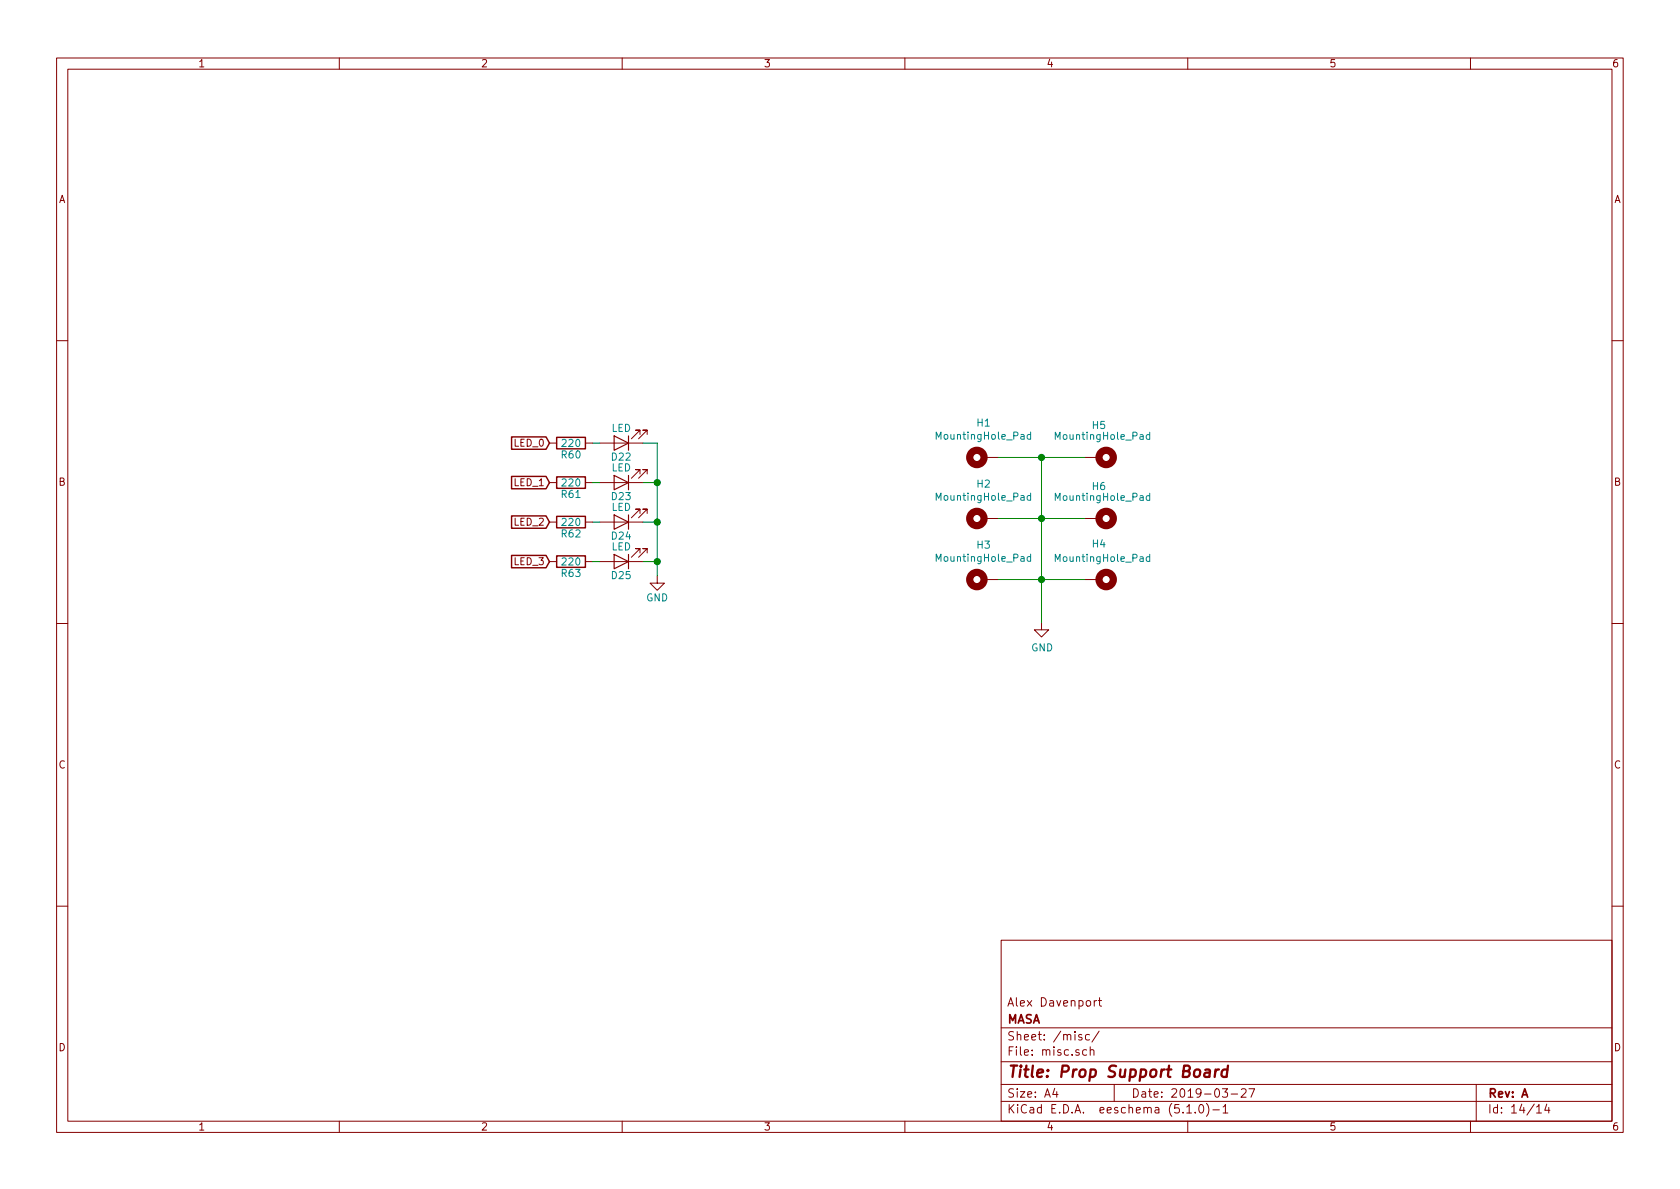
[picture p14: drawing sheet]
<svg xmlns="http://www.w3.org/2000/svg" width="297mm" height="210mm" viewBox="0 0 297 210" stroke-linecap="round" stroke-linejoin="round" font-family="sans-serif">
<defs><g id="words">
<text font-size="2.8" fill="#840000" x="178" y="190.5">Title: Prop Support Board</text>
<g font-size="2.1" fill="#840000">
<text x="178" y="178">Alex Davenport</text>
<text x="178" y="184">Sheet: /misc/</text>
<text x="178" y="181">MASA</text>
<text x="178" y="186.7">File: misc.sch</text>
<text x="178" y="196.9">KiCad E.D.A. eeschema (5.1.0)-1</text>
<text x="178" y="194.1">Size: A4</text>
<text x="200" y="194.1">Date: 2019-03-27</text>
<text x="263" y="194.1">Rev: A</text>
<text x="263" y="196.9">Id: 14/14</text>
</g>
<g font-size="1.8" fill="#840000">
<text x="35" y="11.9">1</text>
<text x="85" y="11.9">2</text>
<text x="135" y="11.9">3</text>
<text x="185" y="11.9">4</text>
<text x="235" y="11.9">5</text>
<text x="285" y="11.9">6</text>
<text x="10.4" y="35.9">A</text>
<text x="285.4" y="35.9">A</text>
<text x="10.4" y="85.9">B</text>
<text x="285.4" y="85.9">B</text>
<text x="10.4" y="135.9">C</text>
<text x="285.4" y="135.9">C</text>
<text x="10.4" y="185.9">D</text>
<text x="285.4" y="185.9">D</text>
<text x="35" y="199.9">1</text>
<text x="85" y="199.9">2</text>
<text x="135" y="199.9">3</text>
<text x="185" y="199.9">4</text>
<text x="235" y="199.9">5</text>
<text x="285" y="199.9">6</text>
</g>
<g font-size="1.8" fill="#008484">
<text x="108.1" y="76.4">LED</text>
<text x="165.9" y="77.7">MountingHole_Pad</text>
<text x="172.8" y="75.4">H1</text>
<text x="186.9" y="77.8">MountingHole_Pad</text>
<text x="193.2" y="75.9">H5</text>
<text x="99.3" y="81.1">R60</text>
<text x="99.5" y="79">220</text>
<text x="108.1" y="83.4">LED</text>
<text x="108.2" y="81.5">D22</text>
<text x="99.3" y="88.1">R61</text>
<text x="99.5" y="86">220</text>
<text x="108.2" y="88.4">D23</text>
<text x="165.9" y="88.5">MountingHole_Pad</text>
<text x="172.8" y="86.2">H2</text>
<text x="186.9" y="88.6">MountingHole_Pad</text>
<text x="193.2" y="86.7">H6</text>
<text x="99.3" y="95">R62</text>
<text x="99.5" y="93">220</text>
<text x="108.1" y="90.3">LED</text>
<text x="108.2" y="95.4">D24</text>
<text x="99.5" y="100">220</text>
<text x="108.1" y="97.3">LED</text>
<text x="165.9" y="99.3">MountingHole_Pad</text>
<text x="172.8" y="97">H3</text>
<text x="186.9" y="99.4">MountingHole_Pad</text>
<text x="193.2" y="96.8">H4</text>
<text x="99.3" y="102">R63</text>
<text x="108.2" y="102.4">D25</text>
<text x="114.2" y="106.3">GND</text>
<text x="182.3" y="115.2">GND</text>
</g>
<g font-size="1.7" fill="#840000">
<text x="91" y="79">LED_0</text>
<text x="91" y="85.9">LED_1</text>
<text x="91" y="92.9">LED_2</text>
<text x="91" y="99.9">LED_3</text>
</g>
</g></defs>
<g fill="none" stroke="#840000" stroke-width=".18">
<path d="M10 10.3h277v189.9h-277zM12 12.2h273v186.1h-273zM60 10.3v1.9M110 10.3v1.9M160 10.3v1.9M210 10.3v1.9M260 10.3v1.9M10 60.2h2M97.2 78.4h1.2M103.5 78.4h1.3M106 78.4h7.7M113.2 76.8v-.7h-.8h.8l-1.6 1.5"/>
<path d="M114.4 76.8v-.7h-.7h.7l-1.5 1.5M285 60.2h2M97.2 85.3h1.2M97.2 92.3h1.2M97.2 99.3h1.2M103.5 85.3h1.3M103.5 92.3h1.3M103.5 99.3h1.3M106 85.3h7.7M106 92.3h7.7M106 99.3h7.7M113.2 83.8v-.7h-.8h.8l-1.6 1.5"/>
<path d="M113.2 90.8v-.8h-.8h.8l-1.6 1.6M113.2 97.8v-.8h-.8h.8l-1.6 1.5M114.4 83.8v-.7h-.7h.7l-1.5 1.5M114.4 90.8v-.8h-.7h.7l-1.5 1.6M114.4 97.8v-.8h-.7h.7l-1.5 1.5M174 80.9h2.5M174 91.7h2.5M191.8 80.9h2.5M191.8 91.7h2.5M10 110.3h2M116.2 101.8v1.3h1.3l-1.3 1.3-1.3-1.3h1.3M174 102.5h2.5"/>
<path d="M184.1 110.1v1.3h1.3l-1.3 1.2-1.2-1.2h1.2M191.8 102.5h2.5M285 110.3h2M10 160.2h2M177 166.3h108v32h-108zM193.5 176.9v1M193.9 176.9l-.4 .3M194.2 176.9h.6M194.4 176.4v1.3l.4 .2M285 160.2h2M60 198.3v1.9M110 198.3v1.9"/>
<path d="M160 198.3v1.9M177 194.8h108M177 191.8h108M177 187.8h108M177 181.8h108M186.5 192.5l-.4 1h1M186.8 193v1M191.3 183l-.4-.1-.2 .2 .1 .3 .5 .1v.3h-.6M192.1 185.7l-.4-.1-.3 .3 .1 .6 .2 .1 .4-.1M192.6 183l-.4-.1-.3 .3 .1 .6 .2 .1 .4-.1M192.8 185.7a.37 .37 0 0 1 .6 .1v.8M192.8 185.1v1.5"/>
<path d="M194.3 182.3l-1.2 2M197 191.8v3M209.8 195.8l.5-.5v1.5M209.8 196.8h.9M210 198.3v1.9M211.3 196.7v.1M212.2 195.4l.1-.1a.8 .8 0 0 1 .5 .8 .8 .8 0 0 1-.5 .7 1 1 0 0 1-.1-1.4zM213.3 195.1a1.71 1.71 0 0 1 0 2.3M214.5 196.3h1.1M216.1 192.5h.9l-.4 .6 .4 .1v.7l-.2 .1-.7-.1M216.3 195.8l.4-.5v1.5M216.3 196.8h.8"/>
<path d="M217.7 193.5h1.1M219.5 192.7l.2-.2h.3l.3 .2v.3v.2l-.9 .8h.9M220.8 192.5h1l-.6 1.5M260 198.3v1.9M261 191.8v6.5M271.7 195.8l.4-.5v1.5M271.7 196.8h.8M273.5 195.2l-.4 1.1h.9M273.8 195.8v1"/>
</g>
<path d="M213.1 189.2h.8l-.1 1.2M213.9 189.6l-.7 .1a.41 .41 0 0 0-.3 .3 .41 .41 0 0 0 .2 .4l.7-.1M214.9 189.1l-.1 1.3M215.5 189.1a.55 .55 0 0 0-.6 .4M217 189.2a.68 .68 0 0 0-1 .3v.8l.3 .1 .6-.1M217.1 188.4l-.2 2" fill="none" stroke="#840000" stroke-width=".41"/>
<path d="M90.4 77.3h6.1l.7 1.1-.7 1h-6.1zM98.4 77.3h5.1v2.1h-5.1zM90.4 84.2h6.1l.7 1.1-.7 1.1h-6.1zM90.4 91.2h6.1l.7 1.1-.7 1.1h-6.1zM90.4 98.2h6.1l.7 1.1-.7 1.1h-6.1zM98.4 84.3h5.1v2.1h-5.1zM98.4 91.3h5.1v2h-5.1zM98.4 98.3h5.1v2h-5.1z" fill="none" stroke="#840000" stroke-width=".25"/>
<path d="M108.6 77.1l2.5 1.3-2.5 1.2zM111.1 77.1v2.5M108.6 84.1l2.5 1.2-2.5 1.3zM108.6 91.1l2.5 1.2-2.5 1.3zM108.6 98l2.5 1.3-2.5 1.3zM111.1 84.1v2.5M111.1 91.1v2.5M111.1 98v2.6" fill="none" stroke="#840000" stroke-width=".2"/>
<path d="M104.8 78.4h1.2M113.7 78.4h2.5v23.4M104.8 85.3h1.2M104.8 92.3h1.2M104.8 99.3h1.2M113.7 85.3h2.5M113.7 92.3h2.5M113.7 99.3h2.5M176.5 80.9h15.3M176.5 91.7h15.3M184.1 80.9v29.2M176.5 102.5h15.3" fill="none" stroke="#008400" stroke-width=".18"/>
<g fill="#008400" stroke="#008400" stroke-width=".25">
<circle cx="116.2" cy="85.3" r=".51"/>
<circle cx="116.2" cy="99.3" r=".51"/>
<circle cx="116.2" cy="92.3" r=".51"/>
<circle cx="184.2" cy="80.9" r=".51"/>
<circle cx="184.2" cy="91.7" r=".51"/>
<circle cx="184.2" cy="102.5" r=".51"/>
</g>
<g fill="none" stroke="#840000" stroke-width="1.3">
<circle cx="172.7" cy="91.7" r="1.27"/>
<circle cx="172.7" cy="80.9" r="1.27"/>
<circle cx="195.6" cy="80.9" r="1.27"/>
<circle cx="195.6" cy="91.7" r="1.27"/>
<circle cx="172.7" cy="102.5" r="1.27"/>
<circle cx="195.6" cy="102.5" r="1.27"/>
</g>
<path d="M182.2 76.9l-.3-.1-.3 .3 .1 .5h.5M182.2 76.4v1.3M203.3 76.9h-.4l-.2 .2 .1 .5h.5M203.3 76.4v1.3M182.2 87.7l-.3-.1-.3 .3 .1 .5h.5M182.2 98.5l-.3-.1-.3 .2 .1 .6h.5M182.2 87.2v1.3M182.2 98v1.3M203.3 87.7l-.4-.1-.2 .3 .1 .5h.5M203.3 98.5l-.4-.1-.2 .3 .1 .5h.5M203.3 87.2v1.3M203.3 98v1.3" fill="none" stroke="#008484" stroke-width=".18"/>
<use href="#words"/>
</svg>
